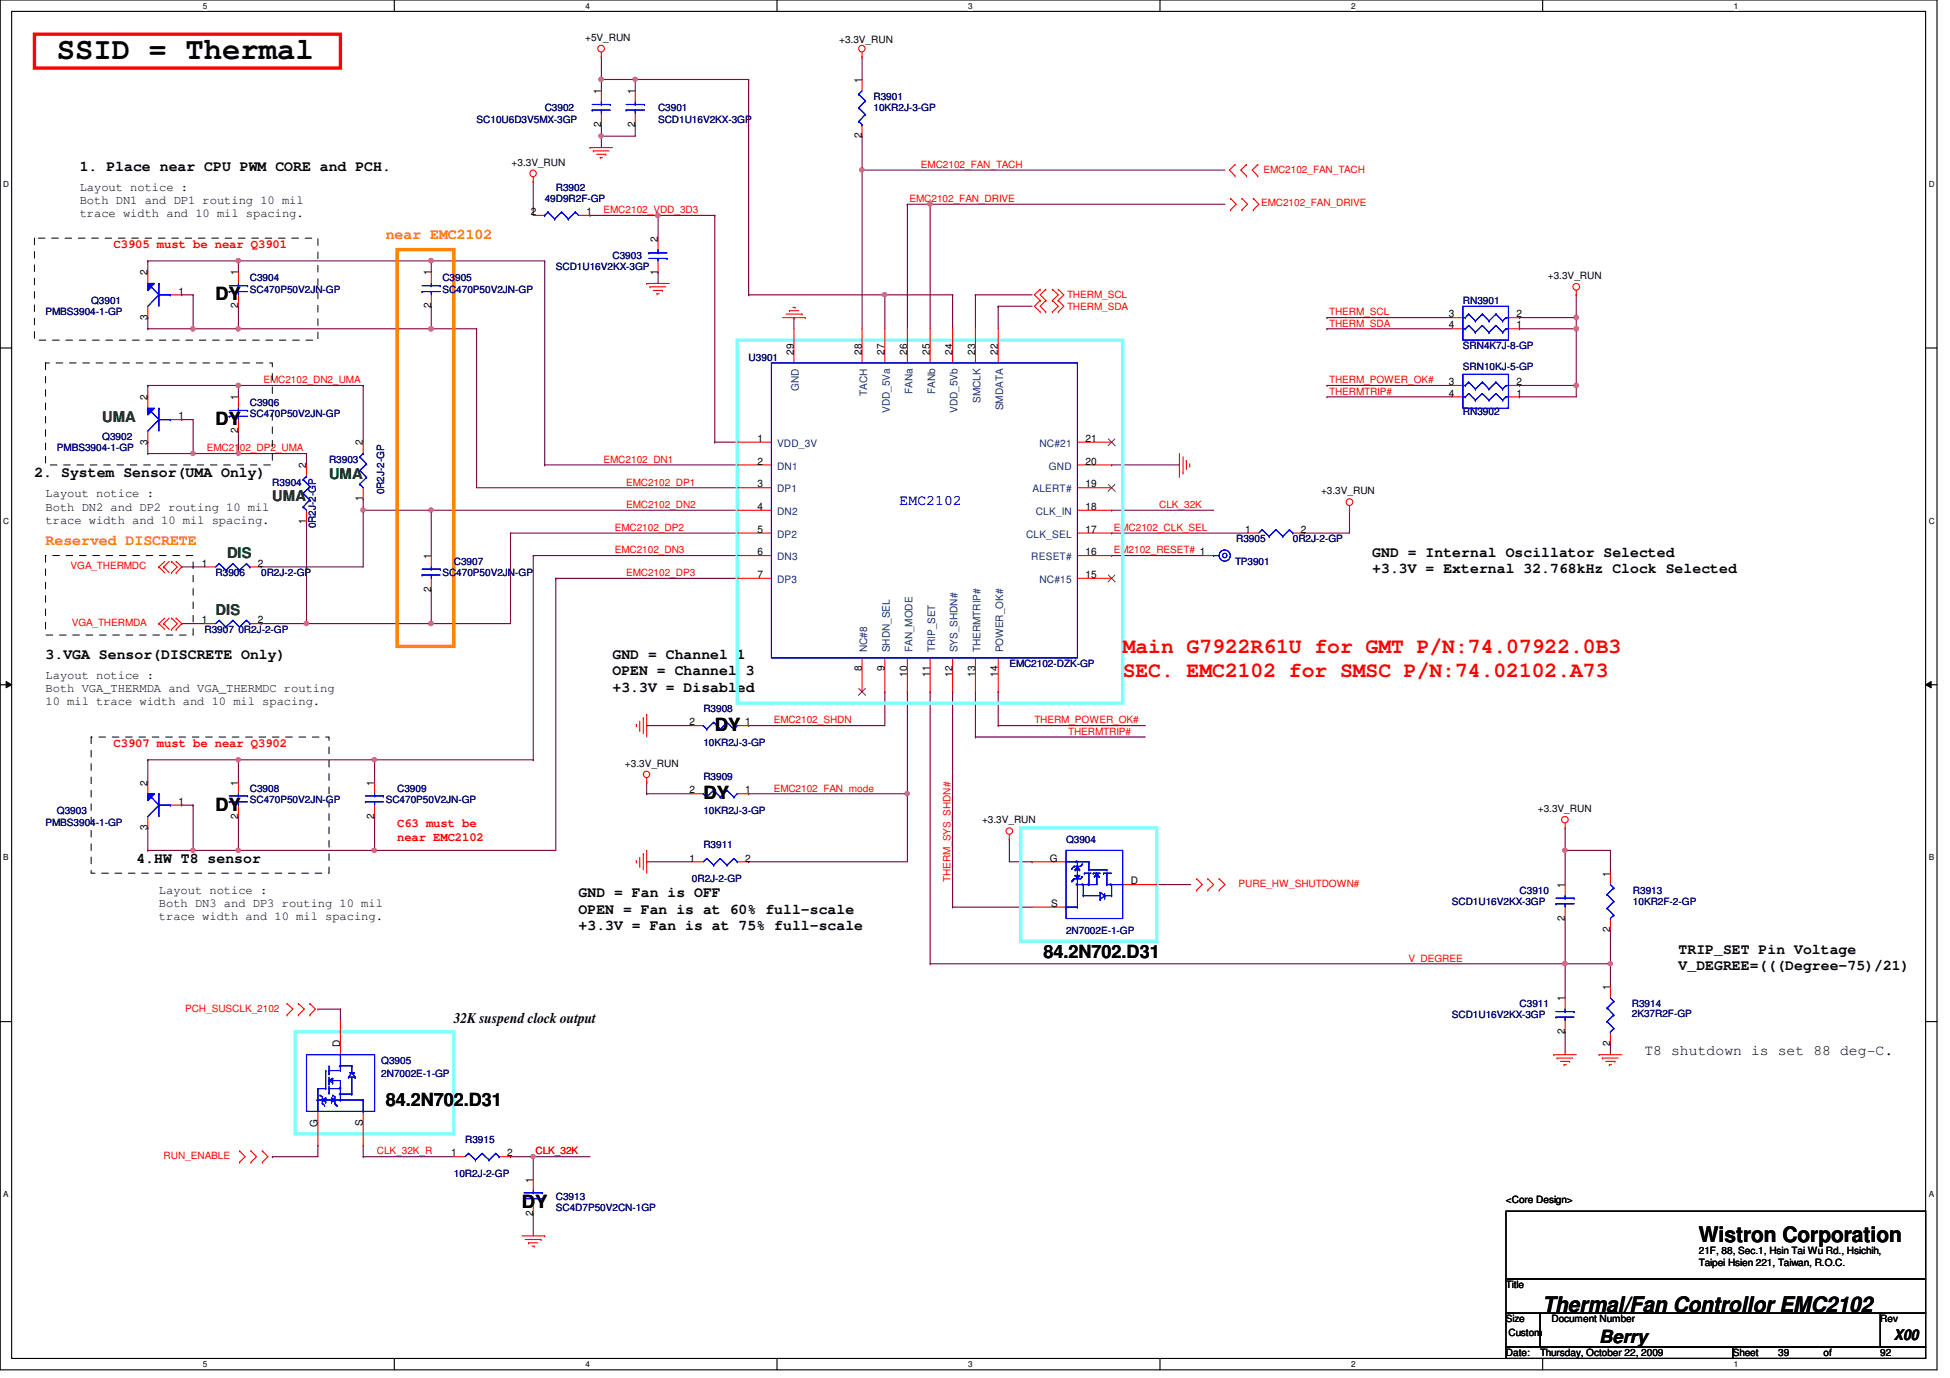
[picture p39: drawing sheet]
<svg xmlns="http://www.w3.org/2000/svg" width="297mm" height="210mm" viewBox="0 0 297 210" stroke-linecap="round" stroke-linejoin="round" font-family="sans-serif">
<defs><g id="words">
<text font-size="4.7" x="8.7" y="9.1">SSID = Thermal</text>
<g font-size="3.3" fill="#f00">
<text x="171" y="99.4">Main G7922R61U for GMT P/N:74.07922.0B3</text>
<text x="171" y="103.1">SEC. EMC2102 for SMSC P/N:74.02102.A73</text>
</g>
<g font-size="3.3">
<text x="258.8" y="189.2">Wistron Corporation</text>
<text x="234.9" y="199.9">Thermal/Fan Controllor EMC2102</text>
</g>
<g font-size="2.8">
<text x="32.8" y="45.8">DY</text>
<text x="32.8" y="64.8">DY</text>
<text x="108.9" y="111.4">DY</text>
<text x="32.8" y="123.5">DY</text>
<text x="107.1" y="121.8">DY</text>
<text x="159" y="146">84.2N702.D31</text>
<text x="58.8" y="168.4">84.2N702.D31</text>
<text x="79.5" y="183.9">DY</text>
<text x="243.6" y="204.6">Berry</text>
</g>
<g font-size="2.2">
<text x="12.1" y="26">1. Place near CPU PWM CORE and PCH.</text>
<text x="5.2" y="72.7">2. System Sensor(UMA Only)</text>
<text x="209" y="84.8">GND = Internal Oscillator Selected</text>
<text x="209" y="87.3">+3.3V = External 32.768kHz Clock Selected</text>
<text x="6.9" y="100.3">3.VGA Sensor(DISCRETE Only)</text>
<text x="93.3" y="100.3">GND = Channel 1</text>
<text x="93.3" y="102.9">OPEN = Channel 3</text>
<text x="93.3" y="105.4">+3.3V = Disabled</text>
<text x="20.8" y="131.4">4.HW T8 sensor</text>
<text x="88.1" y="136.6">GND = Fan is OFF</text>
<text x="88.1" y="139.1">OPEN = Fan is at 60% full-scale</text>
<text x="88.1" y="141.7">+3.3V = Fan is at 75% full-scale</text>
<text x="255.7" y="145.2">TRIP_SET Pin Voltage</text>
<text x="255.7" y="147.8">V_DEGREE=(((Degree-75)/21)</text>
<text x="69.1" y="155.8">32K suspend clock output</text>
<text x="250.5" y="160.7">T8 shutdown is set 88 deg-C.</text>
<text x="288.5" y="204.1">X00</text>
</g>
<g font-size="2.2" fill="#ff8000">
<text x="58.8" y="36.4">near EMC2102</text>
<text x="6.9" y="83.1">Reserved DISCRETE</text>
</g>
<g font-size="2.2" fill="#008000">
<text x="15.6" y="64.3">UMA</text>
<text x="41.5" y="76.4">UMA</text>
<text x="50.1" y="72.9">UMA</text>
<text x="34.6" y="85">DIS</text>
<text x="32.8" y="93.6">DIS</text>
</g>
<g font-size="2.2" fill="#00f">
<text x="137" y="77">EMC2102</text>
<text x="164" y="130.6" transform="rotate(90 164 130.6)">.</text>
<text x="164" y="134" transform="rotate(90 164 134)">.</text>
<text x="164.8" y="134" transform="rotate(90 164.8 134)">.</text>
<text x="165.7" y="134" transform="rotate(90 165.7 134)">.</text>
<text x="169.1" y="134" transform="rotate(90 169.1 134)">.</text>
<text x="47.7" y="167.7">.</text>
<text x="51.2" y="162.5">.</text>
<text x="51.2" y="165.9">.</text>
<text x="51.2" y="166.8">.</text>
<text x="51.2" y="167.7">.</text>
</g>
<g font-size="1.9">
<text x="12.1" y="29.1">Layout notice :</text>
<text x="12.1" y="31.1">Both DN1 and DP1 routing 10 mil</text>
<text x="12.1" y="33.1">trace width and 10 mil spacing.</text>
<text x="6.9" y="75.8">Layout notice :</text>
<text x="6.9" y="77.8">Both DN2 and DP2 routing 10 mil</text>
<text x="6.9" y="79.8">trace width and 10 mil spacing.</text>
<text x="6.9" y="103.4">Layout notice :</text>
<text x="6.9" y="105.4">Both VGA_THERMDA and VGA_THERMDC routing</text>
<text x="6.9" y="107.4">10 mil trace width and 10 mil spacing.</text>
<text x="24.2" y="136.2">Layout notice :</text>
<text x="24.2" y="138.2">Both DN3 and DP3 routing 10 mil</text>
<text x="24.2" y="140.2">trace width and 10 mil spacing.</text>
</g>
<g font-size="1.9" fill="#f00">
<text x="17.3" y="37.8">C3905 must be near Q3901</text>
<text x="17.3" y="113.8">C3907 must be near Q3902</text>
<text x="60.5" y="125.9">C63 must be</text>
<text x="60.5" y="128.1">near EMC2102</text>
</g>
<g font-size="1.6">
<text x="91.6" y="14.3" transform="rotate(-90 91.6 14.3)">1</text>
<text x="96.7" y="14.3" transform="rotate(-90 96.7 14.3)">1</text>
<text x="131.3" y="12.6" transform="rotate(-90 131.3 12.6)">1</text>
<text x="91.6" y="19.3" transform="rotate(-90 91.6 19.3)">2</text>
<text x="96.7" y="19.3" transform="rotate(-90 96.7 19.3)">2</text>
<text x="131.3" y="21.1" transform="rotate(-90 131.3 21.1)">2</text>
<text x="80.9" y="32.8">2</text>
<text x="89.4" y="32.8">1</text>
<text x="22.5" y="42" transform="rotate(-90 22.5 42)">2</text>
<text x="36.3" y="42" transform="rotate(-90 36.3 42)">1</text>
<text x="65.7" y="42" transform="rotate(-90 65.7 42)">1</text>
<text x="100.2" y="41.8" transform="rotate(-90 100.2 41.8)">1</text>
<text x="100.2" y="36.8" transform="rotate(-90 100.2 36.8)">2</text>
<text x="27.2" y="44.9">1</text>
<text x="36.3" y="47" transform="rotate(-90 36.3 47)">2</text>
<text x="65.7" y="47" transform="rotate(-90 65.7 47)">2</text>
<text x="22.5" y="48.7" transform="rotate(-90 22.5 48.7)">3</text>
<text x="220.7" y="48.3">3</text>
<text x="220.7" y="50">4</text>
<text x="231" y="50">1</text>
<text x="231" y="48.3">2</text>
<text x="120.9" y="54.1" transform="rotate(-90 120.9 54.1)">29</text>
<text x="131.3" y="54.1" transform="rotate(-90 131.3 54.1)">28</text>
<text x="134.7" y="54.1" transform="rotate(-90 134.7 54.1)">27</text>
<text x="138.2" y="54.1" transform="rotate(-90 138.2 54.1)">26</text>
<text x="141.6" y="54.1" transform="rotate(-90 141.6 54.1)">25</text>
<text x="145.1" y="54.1" transform="rotate(-90 145.1 54.1)">24</text>
<text x="148.5" y="54.1" transform="rotate(-90 148.5 54.1)">23</text>
<text x="152" y="54.1" transform="rotate(-90 152 54.1)">22</text>
<text x="220.7" y="58.7">3</text>
<text x="231" y="58.7">2</text>
<text x="22.5" y="61" transform="rotate(-90 22.5 61)">2</text>
<text x="27.2" y="63.9">1</text>
<text x="36.3" y="66" transform="rotate(-90 36.3 66)">2</text>
<text x="36.3" y="61" transform="rotate(-90 36.3 61)">1</text>
<text x="220.7" y="60.4">4</text>
<text x="231" y="60.4">1</text>
<text x="22.5" y="67.7" transform="rotate(-90 22.5 67.7)">3</text>
<text x="46.6" y="71.3" transform="rotate(-90 46.6 71.3)">2</text>
<text x="55.3" y="67.9" transform="rotate(-90 55.3 67.9)">2</text>
<text x="115.4" y="67.3">1</text>
<text x="115.4" y="70.8">2</text>
<text x="165.4" y="70.8">20</text>
<text x="165.4" y="67.3">21</text>
<text x="55.3" y="76.4" transform="rotate(-90 55.3 76.4)">1</text>
<text x="115.4" y="74.3">3</text>
<text x="115.4" y="77.7">4</text>
<text x="165.4" y="77.7">18</text>
<text x="165.4" y="74.3">19</text>
<text x="46.6" y="79.8" transform="rotate(-90 46.6 79.8)">1</text>
<text x="115.4" y="81.2">5</text>
<text x="165.4" y="81.2">17</text>
<text x="189.6" y="81.2">1</text>
<text x="198.2" y="81.2">2</text>
<text x="30.7" y="86.3">1</text>
<text x="39.3" y="86.3">2</text>
<text x="65.7" y="85.1" transform="rotate(-90 65.7 85.1)">1</text>
<text x="115.4" y="84.6">6</text>
<text x="115.4" y="88.1">7</text>
<text x="165.4" y="88.1">15</text>
<text x="165.4" y="84.6">16</text>
<text x="30.7" y="95">1</text>
<text x="39.3" y="95">2</text>
<text x="65.7" y="90.2" transform="rotate(-90 65.7 90.2)">2</text>
<text x="131.3" y="102.3" transform="rotate(-90 131.3 102.3)">8</text>
<text x="134.7" y="102.3" transform="rotate(-90 134.7 102.3)">9</text>
<text x="138.2" y="103.1" transform="rotate(-90 138.2 103.1)">10</text>
<text x="141.6" y="103.1" transform="rotate(-90 141.6 103.1)">11</text>
<text x="145.1" y="103.1" transform="rotate(-90 145.1 103.1)">12</text>
<text x="148.5" y="103.1" transform="rotate(-90 148.5 103.1)">13</text>
<text x="152" y="103.1" transform="rotate(-90 152 103.1)">14</text>
<text x="105" y="110.5">2</text>
<text x="113.5" y="110.5">1</text>
<text x="22.5" y="119.7" transform="rotate(-90 22.5 119.7)">2</text>
<text x="36.3" y="119.7" transform="rotate(-90 36.3 119.7)">1</text>
<text x="57" y="119.7" transform="rotate(-90 57 119.7)">1</text>
<text x="27.2" y="122.6">1</text>
<text x="36.3" y="124.7" transform="rotate(-90 36.3 124.7)">2</text>
<text x="57" y="124.7" transform="rotate(-90 57 124.7)">2</text>
<text x="105" y="120.9">2</text>
<text x="113.5" y="120.9">1</text>
<text x="22.5" y="126.4" transform="rotate(-90 22.5 126.4)">3</text>
<text x="105" y="131.2">1</text>
<text x="113.5" y="131.2">2</text>
<text x="159.9" y="131.2">G</text>
<text x="172.3" y="134.7">D</text>
<text x="238.4" y="135.2" transform="rotate(-90 238.4 135.2)">1</text>
<text x="245.3" y="133.5" transform="rotate(-90 245.3 133.5)">1</text>
<text x="160.1" y="138.1">S</text>
<text x="238.4" y="140.3" transform="rotate(-90 238.4 140.3)">2</text>
<text x="245.3" y="142" transform="rotate(-90 245.3 142)">2</text>
<text x="238.4" y="152.5" transform="rotate(-90 238.4 152.5)">1</text>
<text x="245.3" y="150.8" transform="rotate(-90 245.3 150.8)">1</text>
<text x="51.8" y="159.4" transform="rotate(-90 51.8 159.4)">D</text>
<text x="238.4" y="157.5" transform="rotate(-90 238.4 157.5)">2</text>
<text x="245.3" y="159.3" transform="rotate(-90 245.3 159.3)">2</text>
<text x="48.4" y="171.7" transform="rotate(-90 48.4 171.7)">G</text>
<text x="55.3" y="171.5" transform="rotate(-90 55.3 171.5)">S</text>
<text x="68.7" y="176.1">1</text>
<text x="77.3" y="176.1">2</text>
<text x="81.2" y="185.2" transform="rotate(-90 81.2 185.2)">2</text>
<text x="81.2" y="180.1" transform="rotate(-90 81.2 180.1)">1</text>
</g>
<g font-size="1.6" fill="#004080">
<text x="121.7" y="59.5" transform="rotate(-90 121.7 59.5)">GND</text>
<text x="132.1" y="60.3" transform="rotate(-90 132.1 60.3)">TACH</text>
<text x="135.5" y="62.9" transform="rotate(-90 135.5 62.9)">VDD_5Va</text>
<text x="139" y="60" transform="rotate(-90 139 60)">FANa</text>
<text x="142.4" y="60" transform="rotate(-90 142.4 60)">FANb</text>
<text x="145.9" y="62.9" transform="rotate(-90 145.9 62.9)">VDD_5Vb</text>
<text x="149.3" y="61.4" transform="rotate(-90 149.3 61.4)">SMCLK</text>
<text x="152.8" y="62.5" transform="rotate(-90 152.8 62.5)">SMDATA</text>
<text x="118.4" y="68.1">VDD_3V</text>
<text x="118.4" y="71.5">DN1</text>
<text x="158.3" y="68.1">NC#21</text>
<text x="159.8" y="71.5">GND</text>
<text x="118.4" y="75">DP1</text>
<text x="157.3" y="75">ALERT#</text>
<text x="118.4" y="78.4">DN2</text>
<text x="118.4" y="81.9">DP2</text>
<text x="156.3" y="81.9">CLK_SEL</text>
<text x="157.8" y="78.4">CLK_IN</text>
<text x="118.4" y="85.3">DN3</text>
<text x="118.4" y="88.8">DP3</text>
<text x="157.1" y="85.3">RESET#</text>
<text x="158.3" y="88.8">NC#15</text>
<text x="132.1" y="99.4" transform="rotate(-90 132.1 99.4)">NC#8</text>
<text x="135.5" y="99.4" transform="rotate(-90 135.5 99.4)">SHDN_SEL</text>
<text x="139" y="99.4" transform="rotate(-90 139 99.4)">FAN_MODE</text>
<text x="142.4" y="99.4" transform="rotate(-90 142.4 99.4)">TRIP_SET</text>
<text x="145.9" y="99.4" transform="rotate(-90 145.9 99.4)">SYS_SHDN#</text>
<text x="149.3" y="99.4" transform="rotate(-90 149.3 99.4)">THERMTRIP#</text>
<text x="152.8" y="99.4" transform="rotate(-90 152.8 99.4)">POWER_OK#</text>
</g>
<g font-size="1.5">
<text x="89.2" y="6.2">+5V_RUN</text>
<text x="127.8" y="6.6">+3.3V_RUN</text>
<text x="77.9" y="25.2">+3.3V_RUN</text>
<text x="235.8" y="42.5">+3.3V_RUN</text>
<text x="201.2" y="75.3">+3.3V_RUN</text>
<text x="95.2" y="116.8">+3.3V_RUN</text>
<text x="149.6" y="125.4">+3.3V_RUN</text>
<text x="234.3" y="123.7">+3.3V_RUN</text>
<text x="229.4" y="183.3">&lt;Core Design&gt;</text>
<text x="258.8" y="191.1">21F, 88, Sec.1, Hsin Tai Wu Rd., Hsichih,</text>
<text x="229.4" y="196.2">Title</text>
<text x="258.8" y="192.8">Taipei Hsien 221, Taiwan, R.O.C.</text>
<text x="229.4" y="201.4">Size</text>
<text x="229.8" y="203.5">Custom</text>
<text x="236.3" y="201.4">Document Number</text>
<text x="286.4" y="201.4">Rev</text>
<text x="229.4" y="206.6">Date:</text>
<text x="234.6" y="206.6">Thursday, October 22, 2009</text>
<text x="263.9" y="206.6">Sheet</text>
<text x="270.9" y="206.6">39</text>
<text x="277.8" y="206.6">of</text>
<text x="286.4" y="206.6">92</text>
</g>
<g font-size="1.5" fill="#000080">
<text x="83" y="16.9">C3902</text>
<text x="100.2" y="16.9">C3901</text>
<text x="133.1" y="15.2">R3901</text>
<text x="133.1" y="16.9">10KR2J-3-GP</text>
<text x="72.6" y="18.7">SC10U6D3V5MX-3GP</text>
<text x="100.2" y="18.7">SCD1U16V2KX-3GP</text>
<text x="84.7" y="29">R3902</text>
<text x="83" y="30.8">49D9R2F-GP</text>
<text x="84.7" y="41.1">SCD1U16V2KX-3GP</text>
<text x="93.3" y="39.4">C3903</text>
<text x="13.9" y="46.3">Q3901</text>
<text x="38.1" y="42.8">C3904</text>
<text x="38.1" y="44.6">SC470P50V2JN-GP</text>
<text x="67.4" y="42.8">C3905</text>
<text x="67.4" y="44.6">SC470P50V2JN-GP</text>
<text x="222.8" y="46.3">RN3901</text>
<text x="6.9" y="48">PMBS3904-1-GP</text>
<text x="222.8" y="53.2">SRN4K7J-8-GP</text>
<text x="114" y="54.9">U3901</text>
<text x="222.8" y="56.3">SRN10KJ-5-GP</text>
<text x="38.1" y="61.8">C3906</text>
<text x="38.1" y="63.6">SC470P50V2JN-GP</text>
<text x="222.8" y="63.2">RN3902</text>
<text x="8.7" y="68.7">PMBS3904-1-GP</text>
<text x="15.6" y="67.1">Q3902</text>
<text x="50.1" y="70.5">R3903</text>
<text x="41.5" y="74">R3904</text>
<text x="58.5" y="75.3" transform="rotate(-90 58.5 75.3)">0R2J-2-GP</text>
<text x="48.1" y="80.5" transform="rotate(-90 48.1 80.5)">0R2J-2-GP</text>
<text x="188.3" y="82.6">R3905</text>
<text x="196.9" y="82.6">0R2J-2-GP</text>
<text x="32.8" y="87.8">R3906</text>
<text x="39.8" y="87.8">0R2J-2-GP</text>
<text x="67.4" y="87.8">SC470P50V2JN-GP</text>
<text x="69.1" y="86">C3907</text>
<text x="188.1" y="86">TP3901</text>
<text x="31.2" y="96.4">R3907 0R2J-2-GP</text>
<text x="153.8" y="101.6">EMC2102-DZK-GP</text>
<text x="107.1" y="108.5">R3908</text>
<text x="107.1" y="113.7">10KR2J-3-GP</text>
<text x="107.1" y="118.9">R3909</text>
<text x="6.9" y="125.8">PMBS3904-1-GP</text>
<text x="8.7" y="124">Q3903</text>
<text x="38.1" y="120.6">C3908</text>
<text x="38.1" y="122.3">SC470P50V2JN-GP</text>
<text x="58.8" y="122.3">SC470P50V2JN-GP</text>
<text x="60.5" y="120.6">C3909</text>
<text x="107.1" y="124">10KR2J-3-GP</text>
<text x="107.1" y="129.2">R3911</text>
<text x="162.4" y="128.4">Q3904</text>
<text x="105.4" y="134.4">0R2J-2-GP</text>
<text x="221.1" y="137.8">SCD1U16V2KX-3GP</text>
<text x="231.5" y="136.1">C3910</text>
<text x="248.7" y="136.1">R3913</text>
<text x="248.7" y="137.8">10KR2F-2-GP</text>
<text x="162.4" y="142.3">2N7002E-1-GP</text>
<text x="221.1" y="155.1">SCD1U16V2KX-3GP</text>
<text x="231.5" y="153.4">C3911</text>
<text x="248.6" y="153.4">R3914</text>
<text x="248.6" y="154.9">2K37R2F-GP</text>
<text x="58.1" y="162.1">Q3905</text>
<text x="58.1" y="164.1">2N7002E-1-GP</text>
<text x="69.1" y="179.3">10R2J-2-GP</text>
<text x="70.9" y="174.1">R3915</text>
<text x="84.7" y="182.8">C3913</text>
<text x="84.7" y="184.5">SC4D7P50V2CN-1GP</text>
</g>
<g font-size="1.5" fill="#f00">
<text x="140.3" y="25.6">EMC2102_FAN_TACH</text>
<text x="192.4" y="26.3">EMC2102_FAN_TACH</text>
<text x="91.9" y="32.5">EMC2102_VDD_3D3</text>
<text x="138.6" y="30.8">EMC2102_FAN_DRIVE</text>
<text x="192.1" y="31.5">EMC2102_FAN_DRIVE</text>
<text x="162.6" y="47.2">THERM_SDA</text>
<text x="162.6" y="45.5">THERM_SCL</text>
<text x="202.5" y="48">THERM_SCL</text>
<text x="202.5" y="49.7">THERM_SDA</text>
<text x="40.1" y="58.4">EMC2102_DN2_UMA</text>
<text x="202.5" y="58.4">THERM_POWER_OK#</text>
<text x="202.5" y="60.1">THERMTRIP#</text>
<text x="31.5" y="68.7">EMC2102_DP2_UMA</text>
<text x="91.9" y="70.5">EMC2102_DN1</text>
<text x="95.4" y="77.4">EMC2102_DN2</text>
<text x="95.4" y="74">EMC2102_DP1</text>
<text x="176.6" y="77.4">CLK_32K</text>
<text x="93.6" y="80.9">EMC2102_DP2</text>
<text x="169.7" y="80.9">EMC2102_CLK_SEL</text>
<text x="10.7" y="86.7">VGA_THERMDC</text>
<text x="93.6" y="84.3">EMC2102_DN3</text>
<text x="95.4" y="87.8">EMC2102_DP3</text>
<text x="169.7" y="84.3">EM2102_RESET# 1</text>
<text x="10.9" y="95.4">VGA_THERMDA</text>
<text x="117.9" y="110.2">EMC2102_SHDN</text>
<text x="157.6" y="110.2">THERM_POWER_OK#</text>
<text x="162.7" y="111.9">THERMTRIP#</text>
<text x="117.9" y="120.6">EMC2102_FAN_mode</text>
<text x="144.8" y="134.4" transform="rotate(-90 144.8 134.4)">THERM_SYS_SHDN#</text>
<text x="188.7" y="135.1">PURE_HW_SHUTDOWN#</text>
<text x="214.5" y="146.5">V_DEGREE</text>
<text x="28.2" y="154.1">PCH_SUSCLK_2102</text>
<text x="24.9" y="176.5">RUN_ENABLE</text>
<text x="57.4" y="175.9">CLK_32K_R</text>
<text x="81.6" y="175.9">CLK_32K</text>
</g>
<g font-size="1.3">
<text x="30.9" y="1.4">5</text>
<text x="89.2" y="1.4">4</text>
<text x="147.5" y="1.4">3</text>
<text x="205.8" y="1.4">2</text>
<text x="264.1" y="1.4">1</text>
<text x=".5" y="28.5">D</text>
<text x="293.8" y="28.5">D</text>
<text x=".5" y="79.8">C</text>
<text x="293.8" y="79.8">C</text>
<text x=".5" y="131.1">B</text>
<text x="293.8" y="131.1">B</text>
<text x=".5" y="182.4">A</text>
<text x="293.8" y="182.4">A</text>
<text x="30.9" y="208.3">5</text>
<text x="89.2" y="208.3">4</text>
<text x="147.5" y="208.3">3</text>
<text x="205.8" y="208.3">2</text>
<text x="264.1" y="208.3">1</text>
</g>
</g></defs>
<path d="M0 0h295.1v208.7h-295.1zM1.8 1.7h291.5v205.2h-291.5z" fill="none" stroke="#000" stroke-width=".17"/>
<g fill="#fff">
<path d="M30.9 .2h.7v1.4h-.7z"/>
<path d="M30.9 207.1h.7v1.4h-.7z"/>
</g>
<path d="M60.1 0v1.7M60.1 206.9v1.8" fill="none" stroke="#000" stroke-width=".17"/>
<g fill="#fff">
<path d="M89.2 .2h.7v1.4h-.7z"/>
<path d="M89.2 207.1h.7v1.4h-.7z"/>
</g>
<path d="M118.4 0v1.7M118.4 206.9v1.8" fill="none" stroke="#000" stroke-width=".17"/>
<g fill="#fff">
<path d="M147.5 .2h.7v1.4h-.7z"/>
<path d="M147.5 207.1h.7v1.4h-.7z"/>
</g>
<path d="M176.7 0v1.7M176.7 206.9v1.8" fill="none" stroke="#000" stroke-width=".17"/>
<g fill="#fff">
<path d="M205.8 .2h.7v1.4h-.7z"/>
<path d="M205.8 207.1h.7v1.4h-.7z"/>
</g>
<path d="M235 0v1.7M235 206.9v1.8" fill="none" stroke="#000" stroke-width=".17"/>
<g fill="#fff">
<path d="M264.1 .2h.7v1.4h-.7z"/>
<path d="M264.1 207.1h.7v1.4h-.7z"/>
<path d="M.5 27.3h.9v1.4h-.9z"/>
<path d="M293.8 27.3h.9v1.4h-.9z"/>
<path d="M.5 78.6h.9v1.4h-.9z"/>
<path d="M293.8 78.6h.9v1.4h-.9z"/>
</g>
<path d="M0 53h1.8M293.3 53h1.8" fill="none" stroke="#000" stroke-width=".17"/>
<g fill="#fff">
<path d="M.5 129.9h.8v1.4h-.8z"/>
<path d="M293.8 129.9h.8v1.4h-.8z"/>
</g>
<path d="M0 104.3h1.8M293.3 104.3h1.8" fill="none" stroke="#000" stroke-width=".17"/>
<path d="M.9 103.8l.9 .5-.9 .5zM293.3 104.3l.9-.5v1z" fill="#000"/>
<path d="M.9 103.8l.9 .5-.9 .5zM293.3 104.3l.9-.5v1z" fill="none" stroke="#000" stroke-width=".15"/>
<g fill="#fff">
<path d="M.5 181.2h.8v1.4h-.8z"/>
<path d="M293.8 181.2h.8v1.4h-.8z"/>
</g>
<path d="M0 155.6h1.8M293.3 155.6h1.8" fill="none" stroke="#000" stroke-width=".17"/>
<g fill="none" stroke="#800040" stroke-width=".17">
<path d="M81.2 27.6h.1M81.2 27.6v5.2M131.3 25.9h.1M131.3 25.9v24.2M138.2 31.1h.1M138.2 31.1v19M138.2 31.1h3.5M141.7 31.1h.1M141.7 31.1v19M100.2 41.4h.1M100.2 41.4v1.8M120.9 48.4h.1"/>
<path d="M120.9 48.4v1.7M134.8 44.9h.1M134.8 44.9v5.2M148.6 44.9h.1M148.6 44.9v5.2M169.3 77.7h.1M169.3 70.8h.1M169.3 77.7h15.6M169.3 70.8h10.4M81.2 84.6h.1M81.2 84.6h31.1M81.2 84.6v31.1"/>
<path d="M22.5 115.7h.1M22.5 115.7v3.5M57.1 115.7h.1M57.1 115.7h24.1M81.2 115.7h.1M98.5 110.5h.1M98.5 119.2h.1M98.5 110.5h6.9M98.5 119.2v1.7M114 110.5h.1M134.8 105.4h.1M134.8 105.4v5.1h-20.8"/>
<path d="M141.7 105.4h.1M141.7 105.4v41.4M98.5 120.9h.1M98.5 120.9h6.9M238.4 126.1h.1M238.4 126.1v3.4M238.4 139.9v12.1M141.7 146.8h.1M141.7 146.8h96.7M238.4 146.8h.1"/>
</g>
<circle cx="57" cy="115.7" r=".33" fill="#f0f"/>
<circle cx="57" cy="115.7" r=".33" fill="none" stroke="#f0f" stroke-width=".17"/>
<path d="M96.8 12.1h.1M96.8 12.1h17.2M114 12.1h.1M114 12.1v32.8M114 44.9h.1M114 44.9h20.8M245.3 141.6h.1M245.3 141.6v5.2" fill="none" stroke="#800040" stroke-width=".17"/>
<circle cx="96.7" cy="12.1" r=".32" fill="#f0f"/>
<circle cx="96.7" cy="12.1" r=".32" fill="none" stroke="#f0f" stroke-width=".17"/>
<path d="M238.4 129.5h.1M238.4 129.5v5.2" fill="none" stroke="#800040" stroke-width=".17"/>
<circle cx="238.4" cy="129.5" r=".33" fill="#f0f"/>
<circle cx="238.4" cy="129.5" r=".33" fill="none" stroke="#f0f" stroke-width=".17"/>
<path d="M141.7 31.1h.1M141.7 31.1h44.9M22.5 115.7h.1M22.5 115.7h13.8" fill="none" stroke="#800040" stroke-width=".17"/>
<circle cx="141.6" cy="31.1" r=".33" fill="#f0f"/>
<circle cx="141.6" cy="31.1" r=".33" fill="none" stroke="#f0f" stroke-width=".17"/>
<path d="M134.8 44.9h.1M134.8 44.9h10.3M145.1 44.9h.1M145.1 44.9v5.2M152.1 46.7h.1M152.1 46.7v3.4M152.1 46.7h5.1M84.7 88.1h.1M84.7 88.1h27.6" fill="none" stroke="#800040" stroke-width=".17"/>
<circle cx="134.8" cy="44.9" r=".33" fill="#f0f"/>
<circle cx="134.8" cy="44.9" r=".33" fill="none" stroke="#f0f" stroke-width=".17"/>
<path d="M91.6 8.6h.1M91.6 19h.1M91.6 8.6v3.5M91.6 19v3.5M96.8 19h.1M96.8 19v1.7h-5.2M91.6 20.7h.1" fill="none" stroke="#800040" stroke-width=".17"/>
<circle cx="91.6" cy="20.7" r=".33" fill="#f0f"/>
<circle cx="91.6" cy="20.7" r=".33" fill="none" stroke="#f0f" stroke-width=".17"/>
<path d="M36.3 115.7h.1M36.3 115.7h20.8" fill="none" stroke="#800040" stroke-width=".17"/>
<circle cx="36.3" cy="115.7" r=".32" fill="#f0f"/>
<circle cx="36.3" cy="115.7" r=".32" fill="none" stroke="#f0f" stroke-width=".17"/>
<path d="M138.2 105.4h.1M138.2 105.4v15.5M27.7 122.6h.1M27.7 122.6h1.7" fill="none" stroke="#800040" stroke-width=".17"/>
<circle cx="138.2" cy="120.9" r=".32" fill="#f0f"/>
<circle cx="138.2" cy="120.9" r=".32" fill="none" stroke="#f0f" stroke-width=".17"/>
<path d="M36.3 115.7h.1M36.3 115.7v3.5M22.5 126.1h.1M22.5 126.1v3.4M36.3 124.4h.1M36.3 124.4v5.1M238.4 146.8h.1M238.4 146.8h6.9M245.3 146.8h.1M245.3 146.8v3.5" fill="none" stroke="#800040" stroke-width=".17"/>
<circle cx="245.3" cy="146.8" r=".32" fill="#f0f"/>
<circle cx="245.3" cy="146.8" r=".32" fill="none" stroke="#f0f" stroke-width=".17"/>
<circle cx="238.4" cy="146.8" r=".33" fill="#f0f"/>
<circle cx="238.4" cy="146.8" r=".33" fill="none" stroke="#f0f" stroke-width=".17"/>
<g fill="none" stroke="#800040" stroke-width=".17">
<path d="M91.6 12.1h.1M91.6 12.1v1.7M96.8 12.1h.1M96.8 12.1v1.7M57.1 115.7h.1M57.1 115.7v3.5M22.5 129.5h.1M22.5 129.5h6.9M36.3 129.5h.1M57.1 124.4h.1M57.1 124.4v5.1h-20.8M238.4 129.5h.1"/>
<path d="M238.4 129.5h6.9M245.3 129.5h.1M245.3 129.5v3.5M238.4 157.2h.1M238.4 157.2v3.5M245.3 158.9h.1M245.3 158.9v1.8"/>
</g>
<circle cx="36.3" cy="129.5" r=".32" fill="#f0f"/>
<circle cx="36.3" cy="129.5" r=".32" fill="none" stroke="#f0f" stroke-width=".17"/>
<path d="M91.6 12.1h.1M91.6 12.1h5.2M84.7 88.1h.1M84.7 88.1v41.4" fill="none" stroke="#800040" stroke-width=".17"/>
<circle cx="91.6" cy="12.1" r=".33" fill="#f0f"/>
<circle cx="91.6" cy="12.1" r=".33" fill="none" stroke="#f0f" stroke-width=".17"/>
<path d="M89.9 32.8h.1M89.9 32.8h10.3M108.9 32.8h.1M108.9 32.8v34.6M57.1 129.5h.1M57.1 129.5h27.6" fill="none" stroke="#800040" stroke-width=".17"/>
<circle cx="57" cy="129.5" r=".33" fill="#f0f"/>
<circle cx="57" cy="129.5" r=".33" fill="none" stroke="#f0f" stroke-width=".17"/>
<path d="M100.2 32.8h.1M100.2 32.8h8.7M100.2 32.8v3.5" fill="none" stroke="#800040" stroke-width=".17"/>
<circle cx="100.2" cy="32.8" r=".34" fill="#f0f"/>
<circle cx="100.2" cy="32.8" r=".34" fill="none" stroke="#f0f" stroke-width=".17"/>
<g fill="none" stroke="#800040" stroke-width=".17">
<path d="M131.3 25.9h.1M131.3 25.9h55.3M108.9 67.4h.1M108.9 67.4h3.4M169.3 81.2h.1M169.3 84.6h.1M169.3 81.2h20.7M169.3 84.6h13.8M29.4 122.6h.1M29.4 122.6v6.9M98.5 131.3h.1M98.5 131.3h6.9"/>
<path d="M114 131.3h.1M138.2 120.9h.1M138.2 120.9v10.4h-24.2"/>
</g>
<circle cx="131.3" cy="25.9" r=".32" fill="#f0f"/>
<circle cx="131.3" cy="25.9" r=".32" fill="none" stroke="#f0f" stroke-width=".17"/>
<g fill="none" stroke="#800040" stroke-width=".17">
<path d="M131.3 8.6h.1M131.3 8.6v3.5M131.3 20.7h.1M131.3 20.7v5.2M148.6 105.4h.1M148.6 105.4v6.9M152.1 105.4h.1M152.1 110.5h.1M152.1 105.4v5.1M152.1 110.5h22.4M48.4 153.7h.1M48.4 153.7h3.5"/>
<path d="M41.5 176.2h.1M41.5 176.2h6.9M55.3 176.2h.1M55.3 176.2h13.8M81.2 176.2h.1M81.2 176.2h8.7M81.2 176.2v3.4M81.2 184.8h.1M81.2 184.8v3.5"/>
</g>
<circle cx="81.2" cy="176.2" r=".32" fill="#f0f"/>
<circle cx="81.2" cy="176.2" r=".32" fill="none" stroke="#f0f" stroke-width=".17"/>
<path d="M65.7 39.8h.1M65.7 39.8v1.6M65.7 39.8h17.3M148.6 44.9h.1M148.6 44.9h8.6M145.1 105.4h.1M145.1 105.4v32.8M153.8 127.8h.1M153.8 127.8v3.5M77.8 176.2h.1M77.8 176.2h3.4" fill="none" stroke="#800040" stroke-width=".17"/>
<circle cx="65.7" cy="39.7" r=".34" fill="#f0f"/>
<circle cx="65.7" cy="39.7" r=".34" fill="none" stroke="#f0f" stroke-width=".17"/>
<g fill="none" stroke="#800040" stroke-width=".17">
<path d="M22.5 39.8h.1M22.5 39.8v1.6M22.5 39.8h13.8M36.3 39.8h.1M36.3 39.8v1.6M22.5 48.4h.1M22.5 48.4v1.7M27.7 44.9h.1M27.7 44.9h1.7M29.4 50.1h.1M29.4 44.9h.1M29.4 44.9v5.2"/>
<path d="M36.3 46.7h.1M36.3 46.7v3.4h-6.9M65.7 50.1h.1M65.7 50.1h6.9"/>
</g>
<circle cx="29.4" cy="50.1" r=".33" fill="#f0f"/>
<circle cx="29.4" cy="50.1" r=".33" fill="none" stroke="#f0f" stroke-width=".17"/>
<path d="M36.3 39.8h.1M36.3 39.8h29.4M83 39.8h.1M83 39.8v31M22.5 50.1h.1M22.5 50.1h6.9M83 70.8h.1M83 70.8h29.3" fill="none" stroke="#800040" stroke-width=".17"/>
<circle cx="36.3" cy="39.7" r=".33" fill="#f0f"/>
<circle cx="36.3" cy="39.7" r=".33" fill="none" stroke="#f0f" stroke-width=".17"/>
<path d="M36.3 50.1h.1M36.3 50.1h29.4" fill="none" stroke="#800040" stroke-width=".17"/>
<circle cx="65.7" cy="50.1" r=".34" fill="#f0f"/>
<circle cx="65.7" cy="50.1" r=".34" fill="none" stroke="#f0f" stroke-width=".17"/>
<circle cx="36.3" cy="50.1" r=".33" fill="#f0f"/>
<circle cx="36.3" cy="50.1" r=".33" fill="none" stroke="#f0f" stroke-width=".17"/>
<path d="M65.7 46.7h.1M65.7 46.7v3.4M65.7 77.7h.1M65.7 77.7h46.6" fill="none" stroke="#800040" stroke-width=".17"/>
<circle cx="65.7" cy="77.7" r=".33" fill="#f0f"/>
<circle cx="65.7" cy="77.7" r=".33" fill="none" stroke="#f0f" stroke-width=".17"/>
<path d="M65.7 95h.1M77.8 81.2h.1M77.8 81.2h34.5M77.8 81.2v13.8h-12.1M51.9 153.7h.1M51.9 153.7v1.7M55.3 174.5h.1M55.3 174.5v1.7" fill="none" stroke="#800040" stroke-width=".17"/>
<circle cx="65.7" cy="95" r=".33" fill="#f0f"/>
<circle cx="65.7" cy="95" r=".33" fill="none" stroke="#f0f" stroke-width=".17"/>
<path d="M55.3 77.7h.1M55.3 77.7h10.4M65.7 77.7h.1M65.7 77.7v6.9" fill="none" stroke="#800040" stroke-width=".17"/>
<circle cx="55.3" cy="77.7" r=".32" fill="#f0f"/>
<circle cx="55.3" cy="77.7" r=".32" fill="none" stroke="#f0f" stroke-width=".17"/>
<g fill="none" stroke="#800040" stroke-width=".17">
<path d="M72.6 50.1h.1M72.6 50.1v24.2h39.7M46.7 79.5h.1M46.7 79.5v15.5M55.3 77.7h.1M55.3 77.7v8.7h-15.5M112.3 74.3h.1M27.7 95h.1M27.7 86.4h.1M27.7 95h3.5M27.7 86.4h3.5M39.8 86.4h.1"/>
<path d="M46.7 95h.1M65.7 89.8h.1M65.7 89.8v5.2h-19M198.7 81.2h.1M198.7 81.2h6.9M148.6 112.3h.1M148.6 112.3h25.9M176.2 134.7h.1M176.2 134.7h5.2"/>
</g>
<circle cx="46.7" cy="95" r=".32" fill="#f0f"/>
<circle cx="46.7" cy="95" r=".32" fill="none" stroke="#f0f" stroke-width=".17"/>
<path d="M22.5 58.7h.1M22.5 58.7v1.8M36.3 58.7h.1M36.3 58.7v1.8M22.5 67.4h.1M22.5 67.4v1.7M39.8 95h.1M39.8 95h6.9" fill="none" stroke="#800040" stroke-width=".17"/>
<circle cx="36.3" cy="58.7" r=".33" fill="#f0f"/>
<circle cx="36.3" cy="58.7" r=".33" fill="none" stroke="#f0f" stroke-width=".17"/>
<path d="M22.5 58.7h.1M22.5 58.7h32.8M36.3 58.7h.1M55.3 58.7h.1M55.3 58.7v8.7M27.7 63.9h.1M27.7 63.9h1.7v5.2M29.4 69.1h.1M36.3 65.7h.1M36.3 69.1h.1M36.3 65.7v3.4M36.3 69.1h10.4" fill="none" stroke="#800040" stroke-width=".17"/>
<circle cx="36.3" cy="69.1" r=".32" fill="#f0f"/>
<circle cx="36.3" cy="69.1" r=".32" fill="none" stroke="#f0f" stroke-width=".17"/>
<path d="M46.7 69.1h.1M46.7 69.1v1.7M29.4 129.5h.1M29.4 129.5h6.9" fill="none" stroke="#800040" stroke-width=".17"/>
<circle cx="29.4" cy="129.5" r=".32" fill="#f0f"/>
<circle cx="29.4" cy="129.5" r=".32" fill="none" stroke="#f0f" stroke-width=".17"/>
<path d="M22.5 69.1h.1M22.5 69.1h13.8M29.4 69.1h.1M55.3 76h.1M55.3 76v1.7" fill="none" stroke="#800040" stroke-width=".17"/>
<circle cx="29.4" cy="69.1" r=".32" fill="#f0f"/>
<circle cx="29.4" cy="69.1" r=".32" fill="none" stroke="#f0f" stroke-width=".17"/>
<path d="M231.5 48.4h.1M240.1 44.9h.1M240.1 44.9v3.5h-8.6M114 120.9h.1M114 120.9h24.2" fill="none" stroke="#800040" stroke-width=".17"/>
<circle cx="240.1" cy="48.3" r=".34" fill="#f0f"/>
<circle cx="240.1" cy="48.3" r=".34" fill="none" stroke="#f0f" stroke-width=".17"/>
<path d="M231.5 50.1h.1M240.1 48.4h.1M240.1 48.4v1.7h-8.6" fill="none" stroke="#800040" stroke-width=".17"/>
<circle cx="240.1" cy="50.1" r=".34" fill="#f0f"/>
<circle cx="240.1" cy="50.1" r=".34" fill="none" stroke="#f0f" stroke-width=".17"/>
<path d="M231.5 58.7h.1M231.5 58.7h8.6M240.1 58.7h.1M240.1 58.7v1.8" fill="none" stroke="#800040" stroke-width=".17"/>
<circle cx="240.1" cy="58.7" r=".34" fill="#f0f"/>
<circle cx="240.1" cy="58.7" r=".34" fill="none" stroke="#f0f" stroke-width=".17"/>
<g fill="none" stroke="#800040" stroke-width=".17">
<path d="M202.1 48.4h.1M202.1 50.1h.1M202.1 58.7h.1M202.1 48.4h19M202.1 50.1h19M202.1 58.7h19M240.1 50.1h.1M240.1 50.1v8.6M202.1 60.5h.1M202.1 60.5h19M205.6 77.7h.1M205.6 77.7v3.5"/>
<path d="M231.5 60.5h.1M231.5 60.5h8.6M145.1 138.2h.1M145.1 138.2h12.1M153.8 131.3h3.4M157.2 131.3h.1M48.4 174.5h.1M48.4 174.5v1.7"/>
</g>
<g fill="none" stroke="#f00" stroke-width=".17">
<path d="M91.6 8.6h.1M91.6 8v.6M131.3 8.6h.1M131.3 8v.6M81.2 27.6h.1M81.2 27v.6M81.2 32.8h1.8M88.1 32.8h1.8M89.9 22.5h.1M89.9 22.5h3.4M90.4 23h.1M90.4 23h2.4"/>
<path d="M90.9 23.5h1.4M91.4 24h.1M91.4 24h.4M92.3 23.5h.1M187.4 32h.1M187.4 30.2h.1M187.4 30.2l.9 .9-.9 .9M188.1 26.8h.1M188.1 25.1h.1M188.1 25.1l-.8 .8 .8 .9M189.2 30.2h.1M189.2 32h.1"/>
<path d="M189.2 30.2l.8 .9-.8 .9M189.9 25.1h.1M189.9 26.8h.1M189.9 25.1l-.9 .8 .9 .9M190.9 32h.1M190.9 30.2h.1M190.9 30.2l.9 .9-.9 .9M191.6 26.8h.1M191.6 25.1h.1M191.6 25.1l-.8 .8 .8 .9M98.5 43.2h.1M98.5 43.2h3.4"/>
<path d="M99 43.7h.1M99 43.7h2.4M99.5 44.2h1.4M100.1 44.7h.1M100.1 44.7h.3M100.9 44.2h.1M119.2 48.4h3.5M119.8 47.8h2.4M120.3 47.3h.1M120.3 47.3h1.4M120.8 46.8h.3M121.1 46.8h.1"/>
<path d="M122.2 47.8h.1M122.7 48.4h.1M158.4 47.5h.1M158.4 45.8h.1M158.4 44.1h.1M158.4 45.8l-.8 .9 .8 .8M158.4 44.1l-.8 .8 .8 .9M159.3 47.5h.1M159.3 45.8h.1M159.3 44.1h.1M159.3 45.8l-.9 .9 .9 .8M159.3 44.1l-.9 .8 .9 .9"/>
<path d="M160.3 45.8h.1M160.3 47.5h.1M160.3 44.1h.1M160.3 45.8l.9 .9-.9 .8M160.3 44.1l.9 .8-.9 .9M161.2 47.5h.1M161.2 45.8h.1M161.2 44.1h.1M161.2 45.8l.8 .9-.8 .8M161.2 44.1l.8 .8-.8 .9M221.1 58.7h1.7M229.8 58.7h1.7"/>
<path d="M240.1 44.9h.1M240.1 44.2v.7M22.5 60.5v1.7M22.5 65.7v1.7M25.9 63.9h1.8M36.3 60.5v1.7M36.3 63.9v1.8M55.3 67.4v1.7M55.3 74.3v1.7M179.7 72.6h.1M179.7 69.1v3.5M180.2 72.1h.1"/>
<path d="M180.2 69.6v2.5M180.7 70.1h.1M180.7 70.1v1.4M181.2 71h.1M181.2 70.7v.3M205.6 77.7h.1M205.6 77v.7M221.1 60.5h1.7M229.8 60.5h1.7M24.2 95h.1M24.2 86.4h.1M24.2 95l.9 .9"/>
<path d="M24.2 86.4l.9 .8M24.9 95h.1M24.9 86.4h.1M24.9 95l.9 .9M24.9 86.4l.9 .8M25.1 94.1l-.9 .9M25.1 85.5l-.9 .9M25.8 94.1l-.9 .9M25.8 85.5l-.9 .9M26.1 94.1h.1M26.1 95.9h.1M26.1 85.5h.1"/>
<path d="M26.1 87.2h.1M26.1 94.1l.9 .9-.9 .9M26.1 85.5l.9 .9-.9 .8M26.8 95.9h.1M26.8 94.1h.1M26.8 87.2h.1M26.8 85.5h.1M26.8 94.1l.9 .9-.9 .9M26.8 85.5l.9 .9-.9 .8M31.2 86.4h1.6M38.1 86.4h1.7M190 81.2h1.8"/>
<path d="M196.9 81.2h1.8M96.9 110.4h.1M96.9 110.4v.3M97.4 111.3h.1M97.4 109.9v1.4M98 109.3h.1M98 109.3v2.5M98.5 108.8h.1M98.5 119.2h.1M98.5 108.8v3.5M98.5 118.5v.7M96.9 131.1h.1"/>
<path d="M96.9 131.1v.3M97.4 132h.1M97.4 130.6v1.4M98 130h.1M98 130v2.5M98.5 129.5h.1M98.5 129.5v3.5M105.4 120.9h1.7M112.3 120.9h1.7M153.8 127.8h.1M153.8 127.1v.7M182.3 135.6h.1"/>
<path d="M182.3 133.9h.1M182.3 133.9l.8 .8-.8 .9M184 133.9h.1M184 135.6h.1M184 133.9l.9 .8-.9 .9M185.7 135.6h.1M185.7 133.9h.1M185.7 133.9l.9 .8-.9 .9M238.4 126.1h.1M238.4 125.4v.7M245.3 133v1.7M245.3 139.9v1.7"/>
<path d="M43.7 154.6h.1M43.7 152.9h.1M43.7 152.9l.9 .8-.9 .9M45.5 152.9h.1M45.5 154.6h.1M45.5 152.9l.9 .8-.9 .9M47.2 154.6h.1M47.2 152.9h.1M47.2 152.9l.8 .8-.8 .9M238.4 152v1.7M238.4 155.4v1.8M245.3 150.3v1.7"/>
<path d="M245.3 157.2v1.7M36.5 177h.1M36.5 175.3h.1M36.5 175.3l.8 .9-.8 .8M38.2 175.3h.1M38.2 177h.1M38.2 175.3l.9 .9-.9 .8M40 177h.1M40 175.3h.1M40 175.3l.8 .9-.8 .8M236.7 160.7h.1M236.7 160.7h3.4"/>
<path d="M237.2 161.2h.1M237.2 161.2h2.4M237.7 161.7h1.4M238.2 162.2h.1M238.2 162.2h.4M239.1 161.7h.1M243.6 160.7h.1M243.6 160.7h3.5M244.1 161.2h.1M244.1 161.2h2.4M244.6 161.7h1.4M245.1 162.2h.1"/>
<path d="M245.1 162.2h.4M246 161.7h.1M79.5 188.3h3.5M80 188.8h2.4M80.5 189.3h.1M80.5 189.3h1.4M81.1 189.8h.3M81.4 189.8h.1M82.4 188.8h.1M83 188.3h.1"/>
<circle cx="91.6" cy="7.4" r=".51"/>
<circle cx="131.3" cy="7.4" r=".5"/>
<circle cx="81.2" cy="26.4" r=".5"/>
<circle cx="240.1" cy="43.7" r=".51"/>
<circle cx="205.6" cy="76.5" r=".51"/>
<circle cx="98.5" cy="118" r=".49"/>
<circle cx="153.8" cy="126.6" r=".5"/>
<circle cx="238.4" cy="124.9" r=".5"/>
</g>
<path d="M229.4 184.5h63.9v10.3h-63.9zM229.4 194.8h63.9v5.2h-63.9zM229.4 200h5.2v5.2h-5.2zM229.4 205.2h34.5v1.7h-34.5zM234.6 200h51.8v5.2h-51.8zM263.9 205.2h29.4v1.7h-29.4zM286.4 200h6.9v5.2h-6.9z" fill="none" stroke="#000" stroke-width=".17"/>
<path d="M5.2 36.3h43.2v15.5h-43.2zM6.9 55.3h34.6v15.5h-34.6zM6.9 84.6h22.5v12.1h-22.5zM13.9 112.3h36.2v20.7h-36.2z" fill="none" stroke="#000" stroke-width=".15" stroke-dasharray="1 1 1 1 1 1 1 1"/>
<path d="M5.2 5.2h46.7v5.2h-46.7z" fill="none" stroke="#f00" stroke-width=".51"/>
<path d="M60.5 38h8.6v60.5h-8.6z" fill="none" stroke="#ff8000" stroke-width=".51"/>
<path d="M112.3 51.8h58.7v55.3h-58.7zM155.5 126.1h20.7v17.3h-20.7zM45 157.2h24.1v15.5h-24.1z" fill="none" stroke="#80ffff" stroke-width=".51"/>
<g fill="none" stroke="#00f" stroke-width=".17">
<path d="M83 32.8h.1M83.5 32.3h.1M83.5 32.3l1 1.1M83.5 32.3l-.5 .5M84.5 33.4h.1M85.6 32.3h.1M85.6 32.3l1 1.1M85.6 32.3l-1.1 1.1M86.6 33.4h.1M87.6 32.3h.1M87.6 32.3l.5 .5M87.6 32.3l-1 1.1"/>
<path d="M222.8 57h7v5.2h-7zM222.8 58.7h.4M223.2 58.7h.1M223.7 59.9h.1M223.7 58.2h.1M223.7 59.9l1 1.1M223.7 59.9l-.5 .6M223.7 58.2l-.5 .5M223.7 58.2l1 1.1M224.7 59.3h.1M225.8 59.9h.1M225.8 58.2h.1"/>
<path d="M225.8 59.9l1 1.1M225.8 59.9l-1.1 1.1M225.8 58.2l-1.1 1.1M225.8 58.2l1 1.1M226.8 59.3h.1M227.9 59.9h.1M227.9 58.2h.1M227.9 59.9l1 1.1M227.9 59.9l-1.1 1.1M227.9 58.2l-1.1 1.1M227.9 58.2l1 1.1M228.9 59.3h.1"/>
<path d="M229.4 58.7h.1M229.4 58.7h.4M229.4 58.7l-.5 .6M229.8 58.7h.1M34.9 63.4h.1M34.9 62.5h2.8M34.9 63.4h2.8M36.3 62.5h.1M36.3 63.4h.1M36.3 62.2v.3M36.3 63.4v.5M37.7 62.5h.1"/>
<path d="M54.8 73.7h.1M54.8 71.7h.1M54.8 69.6h.1M54.8 73.7l.5 .6M54.8 71.7l1 1M54.8 69.6l1 1.1M55.3 69.1h.1M55.3 69.1l-.5 .5M55.8 72.7h.1M55.8 70.7h.1M55.8 72.7l-1 1M55.8 70.7l-1 1"/>
<path d="M222.8 60.5h.1M222.8 60.5h.4M223.2 60.5h.1M224.7 61h.1M226.8 61h.1M228.9 61h.1M229.4 60.5h.1M229.4 60.5h.4M229.4 60.5l-.5 .5M33.4 85.9h.1M33.4 85.9l-.6 .5M33.4 85.9l1 1"/>
<path d="M34.4 86.9h.1M35.5 85.9h.1M35.5 85.9l-1.1 1M35.5 85.9l1 1M36.5 86.9h.1M37.5 85.9h.1M37.5 85.9l-1 1M37.5 85.9l.6 .5M38.1 86.4h.1M192.3 80.7h.1M192.3 80.7l-.5 .5M192.3 80.7l1 1"/>
<path d="M193.3 81.7h.1M194.3 80.7h.1M194.3 80.7l-1 1M194.3 80.7l1.1 1M195.4 81.7h.1M196.4 80.7h.1M196.4 80.7l-1 1M196.4 80.7l.5 .5M196.9 81.2h.1M107.1 120.9h.1M107.1 120.9l.5 .5M107.6 121.4h.1"/>
<path d="M108.7 120.4h.1M108.7 120.4l1 1M108.7 120.4l-1.1 1M109.7 121.4h.1M110.7 120.4h.1M110.7 120.4l1.1 1M110.7 120.4l-1 1M111.8 121.4h.1M112.3 120.9l-.5 .5M244.8 136.3h.1M244.8 138.3h.1M244.8 136.3l1 1"/>
<path d="M244.8 138.3l1 1.1M245.3 139.9h.1M245.3 134.7l.5 .6M245.8 135.3h.1M245.8 137.3h.1M245.8 139.4h.1M245.8 135.3l-1 1M245.8 137.3l-1 1M245.8 139.4l-.5 .5M237 154.9h.1M237 154.1h2.8M237 154.9h2.8"/>
<path d="M238.4 154.1h.1M238.4 154.9h.1M238.4 153.7v.4M238.4 154.9v.5M239.8 154.1h.1M244.8 153.5h.1M244.8 155.6h.1M244.8 153.5l1 1.1M244.8 155.6l1 1.1M245.3 157.2h.1M245.3 152l.5 .5M245.8 152.5h.1"/>
<path d="M245.8 154.6h.1M245.8 156.7h.1M245.8 152.5l-1 1M245.8 154.6l-1 1M245.8 156.7l-.5 .5"/>
</g>
<path d="M22.5 62.2h1l-1 1z" fill-rule="evenodd" fill="#00f"/>
<path d="M22.5 62.2h1l-1 1zM23 62.7h.1M23 62.7l1.2 1.2M24.2 63.9h.1M24.2 62.2h.1M24.2 63.9l-1.7 1.8M24.2 62.2v3.5M24.2 63.9h1.7M25.9 63.9h.1" fill="none" stroke="#00f" stroke-width=".17"/>
<path d="M22.5 62.2h1l-1 1z" fill-rule="evenodd" fill="#00f"/>
<path d="M22.5 62.2h1l-1 1zM23 62.7h.1M23 62.7l1.2 1.2M24.2 63.9h.1M24.2 62.2h.1M24.2 63.9l-1.7 1.8M24.2 62.2v3.5M24.2 63.9h1.7M25.9 63.9h.1" fill="none" stroke="#00f" stroke-width=".17"/>
<path d="M22.5 41.4v1.8M22.5 46.7v1.7M25.9 44.9h1.8" fill="none" stroke="#f00" stroke-width=".17"/>
<path d="M22.5 43.2h1l-1 1z" fill-rule="evenodd" fill="#00f"/>
<path d="M22.5 43.2h1l-1 1zM23 43.7h.1M23 43.7l1.2 1.2M24.2 44.9h.1M24.2 43.2h.1M24.2 44.9l-1.7 1.8M24.2 43.2v3.5M24.2 44.9h1.7M25.9 44.9h.1" fill="none" stroke="#00f" stroke-width=".17"/>
<path d="M22.5 43.2h1l-1 1z" fill-rule="evenodd" fill="#00f"/>
<g fill="none" stroke="#00f" stroke-width=".17">
<path d="M95.4 16.8h.1M95.4 15.9h2.8M95.4 16.8h2.8M96.8 15.9h.1M96.8 16.8h.1M96.8 15.5v.4M96.8 16.8v.5M98.2 15.9h.1M22.5 43.2h1l-1 1zM23 43.7h.1M23 43.7l1.2 1.2M24.2 44.9h.1"/>
<path d="M24.2 43.2h.1M24.2 44.9l-1.7 1.8M24.2 43.2v3.5M24.2 44.9h1.7M25.9 44.9h.1M184.9 84.6h.1M184.9 84.6h.8M34.9 122.1h.1M34.9 121.2h2.8M34.9 122.1h2.8M36.3 121.2h.1M36.3 122.1h.1"/>
<path d="M36.3 120.9v.3M36.3 122.1v.5M37.7 121.2h.1M55.7 122.1h.1M55.7 121.2h2.7M55.7 122.1h2.7M57.1 121.2h.1M57.1 122.1h.1M57.1 120.9v.3M57.1 122.1v.5M58.4 121.2h.1M107.6 130.8h.1"/>
<path d="M107.6 130.8l-.5 .5M107.6 130.8l1.1 1M108.7 131.8h.1M109.7 130.8h.1M109.7 130.8l-1 1M109.7 130.8l1 1M110.7 131.8h.1M111.8 130.8h.1M111.8 130.8l-1.1 1M111.8 130.8l.5 .5M112.3 131.3h.1"/>
<circle cx="186.6" cy="84.6" r=".85"/>
<circle cx="186.6" cy="84.6" r=".34"/>
</g>
<path d="M96.8 13.8v1.7M96.8 17.3v1.7M183.1 84.6h1.8M22.5 119.2v1.7M36.3 119.2v1.7M57.1 119.2v1.7M22.5 124.4v1.7M25.9 122.6h1.8M36.3 122.6v1.8M57.1 122.6v1.8M105.4 131.3h1.7M112.3 131.3h1.7" fill="none" stroke="#f00" stroke-width=".17"/>
<path d="M22.5 120.9h1l-1 1.1z" fill-rule="evenodd" fill="#00f"/>
<path d="M22.5 120.9h1l-1 1.1zM23 121.4h.1M23 121.4l1.2 1.2M24.2 122.6h.1M24.2 120.9h.1M24.2 122.6l-1.7 1.8M24.2 120.9v3.5M24.2 122.6h1.7M25.9 122.6h.1" fill="none" stroke="#00f" stroke-width=".17"/>
<path d="M22.5 120.9h1l-1 1.1z" fill-rule="evenodd" fill="#00f"/>
<g fill="none" stroke="#00f" stroke-width=".17">
<path d="M90.2 16.8h.1M90.2 15.9h2.8M90.2 16.8h2.8M91.6 15.9h.1M91.6 16.8h.1M91.6 15.5v.4M91.6 16.8v.5M93 15.9h.1M130.8 14.4h.1M130.8 16.4h.1M130.8 18.5h.1M130.8 14.4l1 1"/>
<path d="M130.8 16.4l1 1M130.8 18.5l.5 .5M131.3 19h.1M131.3 13.8l-.5 .6M131.8 15.4h.1M131.8 17.4h.1M131.8 15.4l-1 1M131.8 17.4l-1 1.1M98.8 38.5h.1M98.8 39.4h2.8M98.8 38.5h2.8M100.2 39.4h.1"/>
<path d="M100.2 38.5h.1M100.2 38v.5M100.2 39.4v.4M101.6 39.4h.1M34.9 44.4h.1M34.9 43.5h2.8M34.9 44.4h2.8M36.3 43.5h.1M36.3 44.4h.1M36.3 43.2v.3M36.3 44.4v.5M37.7 43.5h.1"/>
<path d="M64.3 44.4h.1M64.3 43.5h2.8M64.3 44.4h2.8M65.7 43.5h.1M65.7 44.4h.1M65.7 43.2v.3M65.7 44.4v.5M67.1 43.5h.1M117.5 55.3h46.6v44.9h-46.6zM222.8 46.7h7v5.1h-7zM222.8 50.1h.1M222.8 50.1h.4"/>
<path d="M222.8 48.4h.4M223.2 50.1h.1M223.2 48.4h.1M223.7 49.6h.1M223.7 47.8h.1M223.7 49.6l1 1M223.7 49.6l-.5 .5M223.7 47.8l-.5 .6M223.7 47.8l1 1.1M224.7 50.6h.1M224.7 48.9h.1M225.8 49.6h.1"/>
<path d="M225.8 47.8h.1M225.8 49.6l1 1M225.8 49.6l-1.1 1M225.8 47.8l-1.1 1.1M225.8 47.8l1 1.1M226.8 50.6h.1M226.8 48.9h.1M227.9 49.6h.1M227.9 47.8h.1M227.9 49.6l1 1M227.9 49.6l-1.1 1M227.9 47.8l-1.1 1.1"/>
<path d="M227.9 47.8l1 1.1M228.9 50.6h.1M228.9 48.9h.1M229.4 50.1h.1M229.4 48.4h.1M229.4 50.1h.4M229.4 50.1l-.5 .5M229.4 48.4h.4M229.4 48.4l-.5 .5M229.8 48.4h.1M46.2 77.2h.1M46.2 75.1h.1"/>
<path d="M46.2 73.1h.1M46.2 77.2l.5 .5M46.2 75.1l1 1.1M46.2 73.1l1 1M46.7 72.6h.1M46.7 72.6l-.5 .5M47.2 76.2h.1M47.2 74.1h.1M47.2 76.2l-1 1M47.2 74.1l-1 1M33.4 94.5h.1M33.4 94.5l-.6 .5"/>
<path d="M33.4 94.5l1 1M34.4 95.5h.1M35.5 94.5h.1M35.5 94.5l-1.1 1M35.5 94.5l1 1M36.5 95.5h.1M37.5 94.5h.1M37.5 94.5l-1 1M37.5 94.5l.6 .5M38.1 95h.1M64.3 87.6h.1M64.3 86.7h2.8"/>
<path d="M64.3 87.6h2.8M65.7 86.7h.1M65.7 87.6h.1M65.7 86.4v.3M65.7 87.6v.5M67.1 86.7h.1M107.1 110.5h.1M107.1 110.5l.5 .6M107.6 111.1h.1M108.7 110h.1M108.7 110l1 1.1M108.7 110l-1.1 1.1"/>
<path d="M109.7 111.1h.1M110.7 110h.1M110.7 110l1.1 1.1M110.7 110l-1 1.1M111.8 111.1h.1M112.3 110.5l-.5 .6M22.5 120.9h1l-1 1.1zM23 121.4h.1M23 121.4l1.2 1.2M24.2 122.6h.1M24.2 120.9h.1M24.2 122.6l-1.7 1.8"/>
<path d="M24.2 120.9v3.5M24.2 122.6h1.7M25.9 122.6h.1M162.4 129.5h8.6v10.4h-8.6zM162.4 138.2h.1M162.4 138.2h1.7M162.4 131.3h3.5M163.3 132.3h.1M163.3 134.2h.1M163.4 134h.1M163.6 133.9h.1M163.6 132h.1"/>
<path d="M163.6 132l-.3 .3M163.6 133.9l-.3 .3M163.8 132.5h.1M163.8 133.3h.1M163.8 132.5h.7M163.8 133.3h.7M163.8 133.3l.3 .6M164.1 134.7h.1M164.1 138.2h.1M164.1 132h.1M164.1 133.9h.1M164.1 131.3v6.9"/>
<path d="M164.1 132l.4 .5M164.1 132l-.3 .5M164.5 132.5h.1M164.5 133.3h.1M164.5 133.3l-.4 .6M164.8 133.5h.1M164.8 131.6h.1M164.8 133.5l-.2 .4h-1M164.8 131.6l-.2 .4h-1M165 136.4h.1M165 134.7h.1M165 136.4h2.6"/>
<path d="M165 134.7v1.7M165.2 133h.1M165.2 133h1M165.9 134.7h.1M165.9 131.3h.1M165.9 132.5h.1M165.9 131.3v1.2M165.9 133v1.7M165.9 132.5h2.7M166.5 133h.1M166.5 133h1.1M166.7 133.5h.1"/>
<path d="M166.7 133.5h.7M167.1 133h.1M167.1 133v1.7h-3M167.1 133l.3 .5M167.1 133l-.4 .5M167.4 133.5h.1M167.6 135.9h.1M167.6 137h.1M167.6 135.9l.7 .5M167.6 135.9v1.1M168.1 133h.1M168.1 133h1.2"/>
<path d="M168.3 136.4h.1M168.3 136.8h.1M168.3 136.4h1M168.3 136.1v.7M168.3 136.4l-.7 .6M168.6 134.7h.1M168.6 133h.1M168.6 132.5h.1M168.6 134.7h2.4M168.6 133v1.7M169.3 136.4h.1M169.3 134.7v1.7"/>
<path d="M237 137.7h.1M237 136.8h2.8M237 137.7h2.8M238.4 136.8h.1M238.4 137.7h.1M238.4 136.4v.4M238.4 137.7v.5M239.8 136.8h.1M46.7 160.7h10.4v8.6h-10.4zM48.4 165.8h.1M48.4 165.8h1.2M48.4 167.6h6.9"/>
<path d="M48.4 165.8v3.5M48.8 166.8h.1M48.8 166.8l.3 .2v1.1M49.1 168.1h.1M49.1 167.6h.1M49.1 167.6l.5 .3M49.1 168.1l.3 .3M49.4 168.4h.1M49.6 167.2h.1M49.6 167.9h.1M49.6 165.8h.1M49.6 163.1h.1"/>
<path d="M49.6 167.2l-.5 .4M49.6 163.1v2.7M49.6 167.2v.7M50.1 164.6h.1M50.1 163.1h.1M50.1 163.6h.1M50.1 165.1h.1M50.1 166.5h.1M50.1 164.6h1.8v3M50.1 163.1h1.8M50.1 162.3v1.3M50.1 164.1v1"/>
<path d="M50.1 165.5v1M50.1 165.8h1.8M50.1 164.6l.6 .4M50.5 167.2h.1M50.5 167.9h.1M50.5 167.2l.5 .4M50.5 167.2v.7M50.7 164.3h.1M50.7 165h.1M50.7 166.8h.1M50.7 166.8l.3 .2v1.1M50.7 164.3l-.6 .3"/>
<path d="M50.7 164.3v.7M51 168.1h.1M51 167.6h.1M51 167.6l-.5 .3M51 168.1l.3 .3M51.2 168.2h.1M51.3 168.4h.1M51.9 163.1h.1M51.9 167.6h.1M51.9 165.8h.1M51.9 166.7h.1M51.9 160.7v2.4"/>
<path d="M51.9 162.3h1.7M51.9 166.7h1.7M53.1 164.1h.1M53.1 164.1h1M53.3 163.4h.6M53.6 162.3h.1M53.6 163.4h.1M53.6 166.7h.1M53.6 162.3v1.1M53.6 164.1v2.6M53.6 163.4l-.5 .7M53.6 163.4l.5 .7"/>
<path d="M53.9 163.4h.1M54.1 164.1h.1M55.3 167.6h.1M55.3 169.3h.1M55.3 167.6v1.7M71.4 175.7h.1M71.4 175.7l-.5 .5M71.4 175.7l1 1M72.4 176.7h.1M73.4 175.7h.1M73.4 175.7l-1 1M73.4 175.7l1.1 1"/>
<path d="M74.5 176.7h.1M75.5 175.7h.1M75.5 175.7l-1 1M75.5 175.7l.5 .5M76 176.2h.1M79.8 182.6h.1M79.8 181.7h2.8M79.8 182.6h2.8M81.2 181.7h.1M81.2 182.6h.1M81.2 181.4v.3M81.2 182.6v.5"/>
<path d="M82.6 181.7h.1"/>
</g>
<g fill="none" stroke="#f00" stroke-width=".17">
<path d="M91.6 13.8v1.7M91.6 17.3v1.7M131.3 12.1v1.7M131.3 19v1.7M100.2 36.3v1.7M100.2 39.8v1.6M36.3 41.4v1.8M36.3 44.9v1.8M65.7 41.4v1.8M65.7 44.9v1.8M120.9 50.1v5.2M131.3 50.1v5.2"/>
<path d="M134.8 50.1v5.2M138.2 50.1v5.2M141.7 50.1v5.2M145.1 50.1v5.2M148.6 50.1v5.2M152.1 50.1v5.2M221.1 50.1h1.7M221.1 48.4h1.7M229.8 50.1h1.7M229.8 48.4h1.7M46.7 70.8v1.8M46.7 77.7v1.8"/>
<path d="M112.3 67.4h5.2M112.3 70.8h5.2M112.3 74.3h5.2M112.3 77.7h5.2M164.1 67.4h5.2M164.1 70.8h5.2M164.1 74.3h5.2M164.1 77.7h5.2M31.2 95h1.6M38.1 95h1.7M65.7 84.6v1.8M65.7 88.1v1.7"/>
<path d="M112.3 81.2h5.2M112.3 84.6h5.2M112.3 88.1h5.2M164.1 81.2h5.2M164.1 84.6h5.2M164.1 88.1h5.2M105.4 110.5h1.7M112.3 110.5h1.7M131.3 100.2v5.2M134.8 100.2v5.2M138.2 100.2v5.2M141.7 100.2v5.2"/>
<path d="M145.1 100.2v5.2M148.6 100.2v5.2M152.1 100.2v5.2M157.2 131.3h5.2M157.2 138.2h5.2M171 134.7h5.2M238.4 134.7v1.7M238.4 138.2v1.7M51.9 155.4v5.3M48.4 169.3v5.2M55.3 169.3v5.2M69.1 176.2h1.8"/>
<path d="M76 176.2h1.8M81.2 179.6v1.8M81.2 183.1v1.7"/>
</g>
<path d="M168.8 73.8l1.1 1M168.8 66.8l1.1 1.1M169.8 66.8l-1 1.1M169.8 73.8l-1 1M168.8 87.6l1.1 1M169.8 87.6l-1 1M130.8 104.9l1.1 1M131.8 104.9l-1 1" fill="none" stroke="#804000" stroke-width=".15"/>
<circle cx="57" cy="115.7" r=".33" fill="#f0f"/>
<circle cx="57" cy="115.7" r=".33" fill="none" stroke="#f0f" stroke-width=".17"/>
<circle cx="96.7" cy="12.1" r=".32" fill="#f0f"/>
<circle cx="96.7" cy="12.1" r=".32" fill="none" stroke="#f0f" stroke-width=".17"/>
<circle cx="238.4" cy="129.5" r=".33" fill="#f0f"/>
<circle cx="238.4" cy="129.5" r=".33" fill="none" stroke="#f0f" stroke-width=".17"/>
<circle cx="141.6" cy="31.1" r=".33" fill="#f0f"/>
<circle cx="141.6" cy="31.1" r=".33" fill="none" stroke="#f0f" stroke-width=".17"/>
<circle cx="134.8" cy="44.9" r=".33" fill="#f0f"/>
<circle cx="134.8" cy="44.9" r=".33" fill="none" stroke="#f0f" stroke-width=".17"/>
<circle cx="91.6" cy="20.7" r=".33" fill="#f0f"/>
<circle cx="91.6" cy="20.7" r=".33" fill="none" stroke="#f0f" stroke-width=".17"/>
<circle cx="36.3" cy="115.7" r=".32" fill="#f0f"/>
<circle cx="36.3" cy="115.7" r=".32" fill="none" stroke="#f0f" stroke-width=".17"/>
<circle cx="138.2" cy="120.9" r=".32" fill="#f0f"/>
<circle cx="138.2" cy="120.9" r=".32" fill="none" stroke="#f0f" stroke-width=".17"/>
<circle cx="245.3" cy="146.8" r=".32" fill="#f0f"/>
<circle cx="245.3" cy="146.8" r=".32" fill="none" stroke="#f0f" stroke-width=".17"/>
<circle cx="238.4" cy="146.8" r=".33" fill="#f0f"/>
<circle cx="238.4" cy="146.8" r=".33" fill="none" stroke="#f0f" stroke-width=".17"/>
<circle cx="36.3" cy="129.5" r=".32" fill="#f0f"/>
<circle cx="36.3" cy="129.5" r=".32" fill="none" stroke="#f0f" stroke-width=".17"/>
<circle cx="91.6" cy="12.1" r=".33" fill="#f0f"/>
<circle cx="91.6" cy="12.1" r=".33" fill="none" stroke="#f0f" stroke-width=".17"/>
<circle cx="57" cy="129.5" r=".33" fill="#f0f"/>
<circle cx="57" cy="129.5" r=".33" fill="none" stroke="#f0f" stroke-width=".17"/>
<circle cx="100.2" cy="32.8" r=".34" fill="#f0f"/>
<circle cx="100.2" cy="32.8" r=".34" fill="none" stroke="#f0f" stroke-width=".17"/>
<circle cx="131.3" cy="25.9" r=".32" fill="#f0f"/>
<circle cx="131.3" cy="25.9" r=".32" fill="none" stroke="#f0f" stroke-width=".17"/>
<circle cx="81.2" cy="176.2" r=".32" fill="#f0f"/>
<circle cx="81.2" cy="176.2" r=".32" fill="none" stroke="#f0f" stroke-width=".17"/>
<circle cx="65.7" cy="39.7" r=".34" fill="#f0f"/>
<circle cx="65.7" cy="39.7" r=".34" fill="none" stroke="#f0f" stroke-width=".17"/>
<circle cx="29.4" cy="50.1" r=".33" fill="#f0f"/>
<circle cx="29.4" cy="50.1" r=".33" fill="none" stroke="#f0f" stroke-width=".17"/>
<circle cx="36.3" cy="39.7" r=".33" fill="#f0f"/>
<circle cx="36.3" cy="39.7" r=".33" fill="none" stroke="#f0f" stroke-width=".17"/>
<circle cx="65.7" cy="50.1" r=".34" fill="#f0f"/>
<circle cx="65.7" cy="50.1" r=".34" fill="none" stroke="#f0f" stroke-width=".17"/>
<circle cx="36.3" cy="50.1" r=".33" fill="#f0f"/>
<circle cx="36.3" cy="50.1" r=".33" fill="none" stroke="#f0f" stroke-width=".17"/>
<circle cx="65.7" cy="77.7" r=".33" fill="#f0f"/>
<circle cx="65.7" cy="77.7" r=".33" fill="none" stroke="#f0f" stroke-width=".17"/>
<circle cx="65.7" cy="95" r=".33" fill="#f0f"/>
<circle cx="65.7" cy="95" r=".33" fill="none" stroke="#f0f" stroke-width=".17"/>
<circle cx="55.3" cy="77.7" r=".32" fill="#f0f"/>
<circle cx="55.3" cy="77.7" r=".32" fill="none" stroke="#f0f" stroke-width=".17"/>
<circle cx="46.7" cy="95" r=".32" fill="#f0f"/>
<circle cx="46.7" cy="95" r=".32" fill="none" stroke="#f0f" stroke-width=".17"/>
<circle cx="36.3" cy="58.7" r=".33" fill="#f0f"/>
<circle cx="36.3" cy="58.7" r=".33" fill="none" stroke="#f0f" stroke-width=".17"/>
<circle cx="36.3" cy="69.1" r=".32" fill="#f0f"/>
<circle cx="36.3" cy="69.1" r=".32" fill="none" stroke="#f0f" stroke-width=".17"/>
<circle cx="29.4" cy="129.5" r=".32" fill="#f0f"/>
<circle cx="29.4" cy="129.5" r=".32" fill="none" stroke="#f0f" stroke-width=".17"/>
<circle cx="29.4" cy="69.1" r=".32" fill="#f0f"/>
<circle cx="29.4" cy="69.1" r=".32" fill="none" stroke="#f0f" stroke-width=".17"/>
<circle cx="240.1" cy="48.3" r=".34" fill="#f0f"/>
<circle cx="240.1" cy="48.3" r=".34" fill="none" stroke="#f0f" stroke-width=".17"/>
<circle cx="240.1" cy="50.1" r=".34" fill="#f0f"/>
<circle cx="240.1" cy="50.1" r=".34" fill="none" stroke="#f0f" stroke-width=".17"/>
<circle cx="240.1" cy="58.7" r=".34" fill="#f0f"/>
<circle cx="240.1" cy="58.7" r=".34" fill="none" stroke="#f0f" stroke-width=".17"/>
<use href="#words"/>
</svg>
